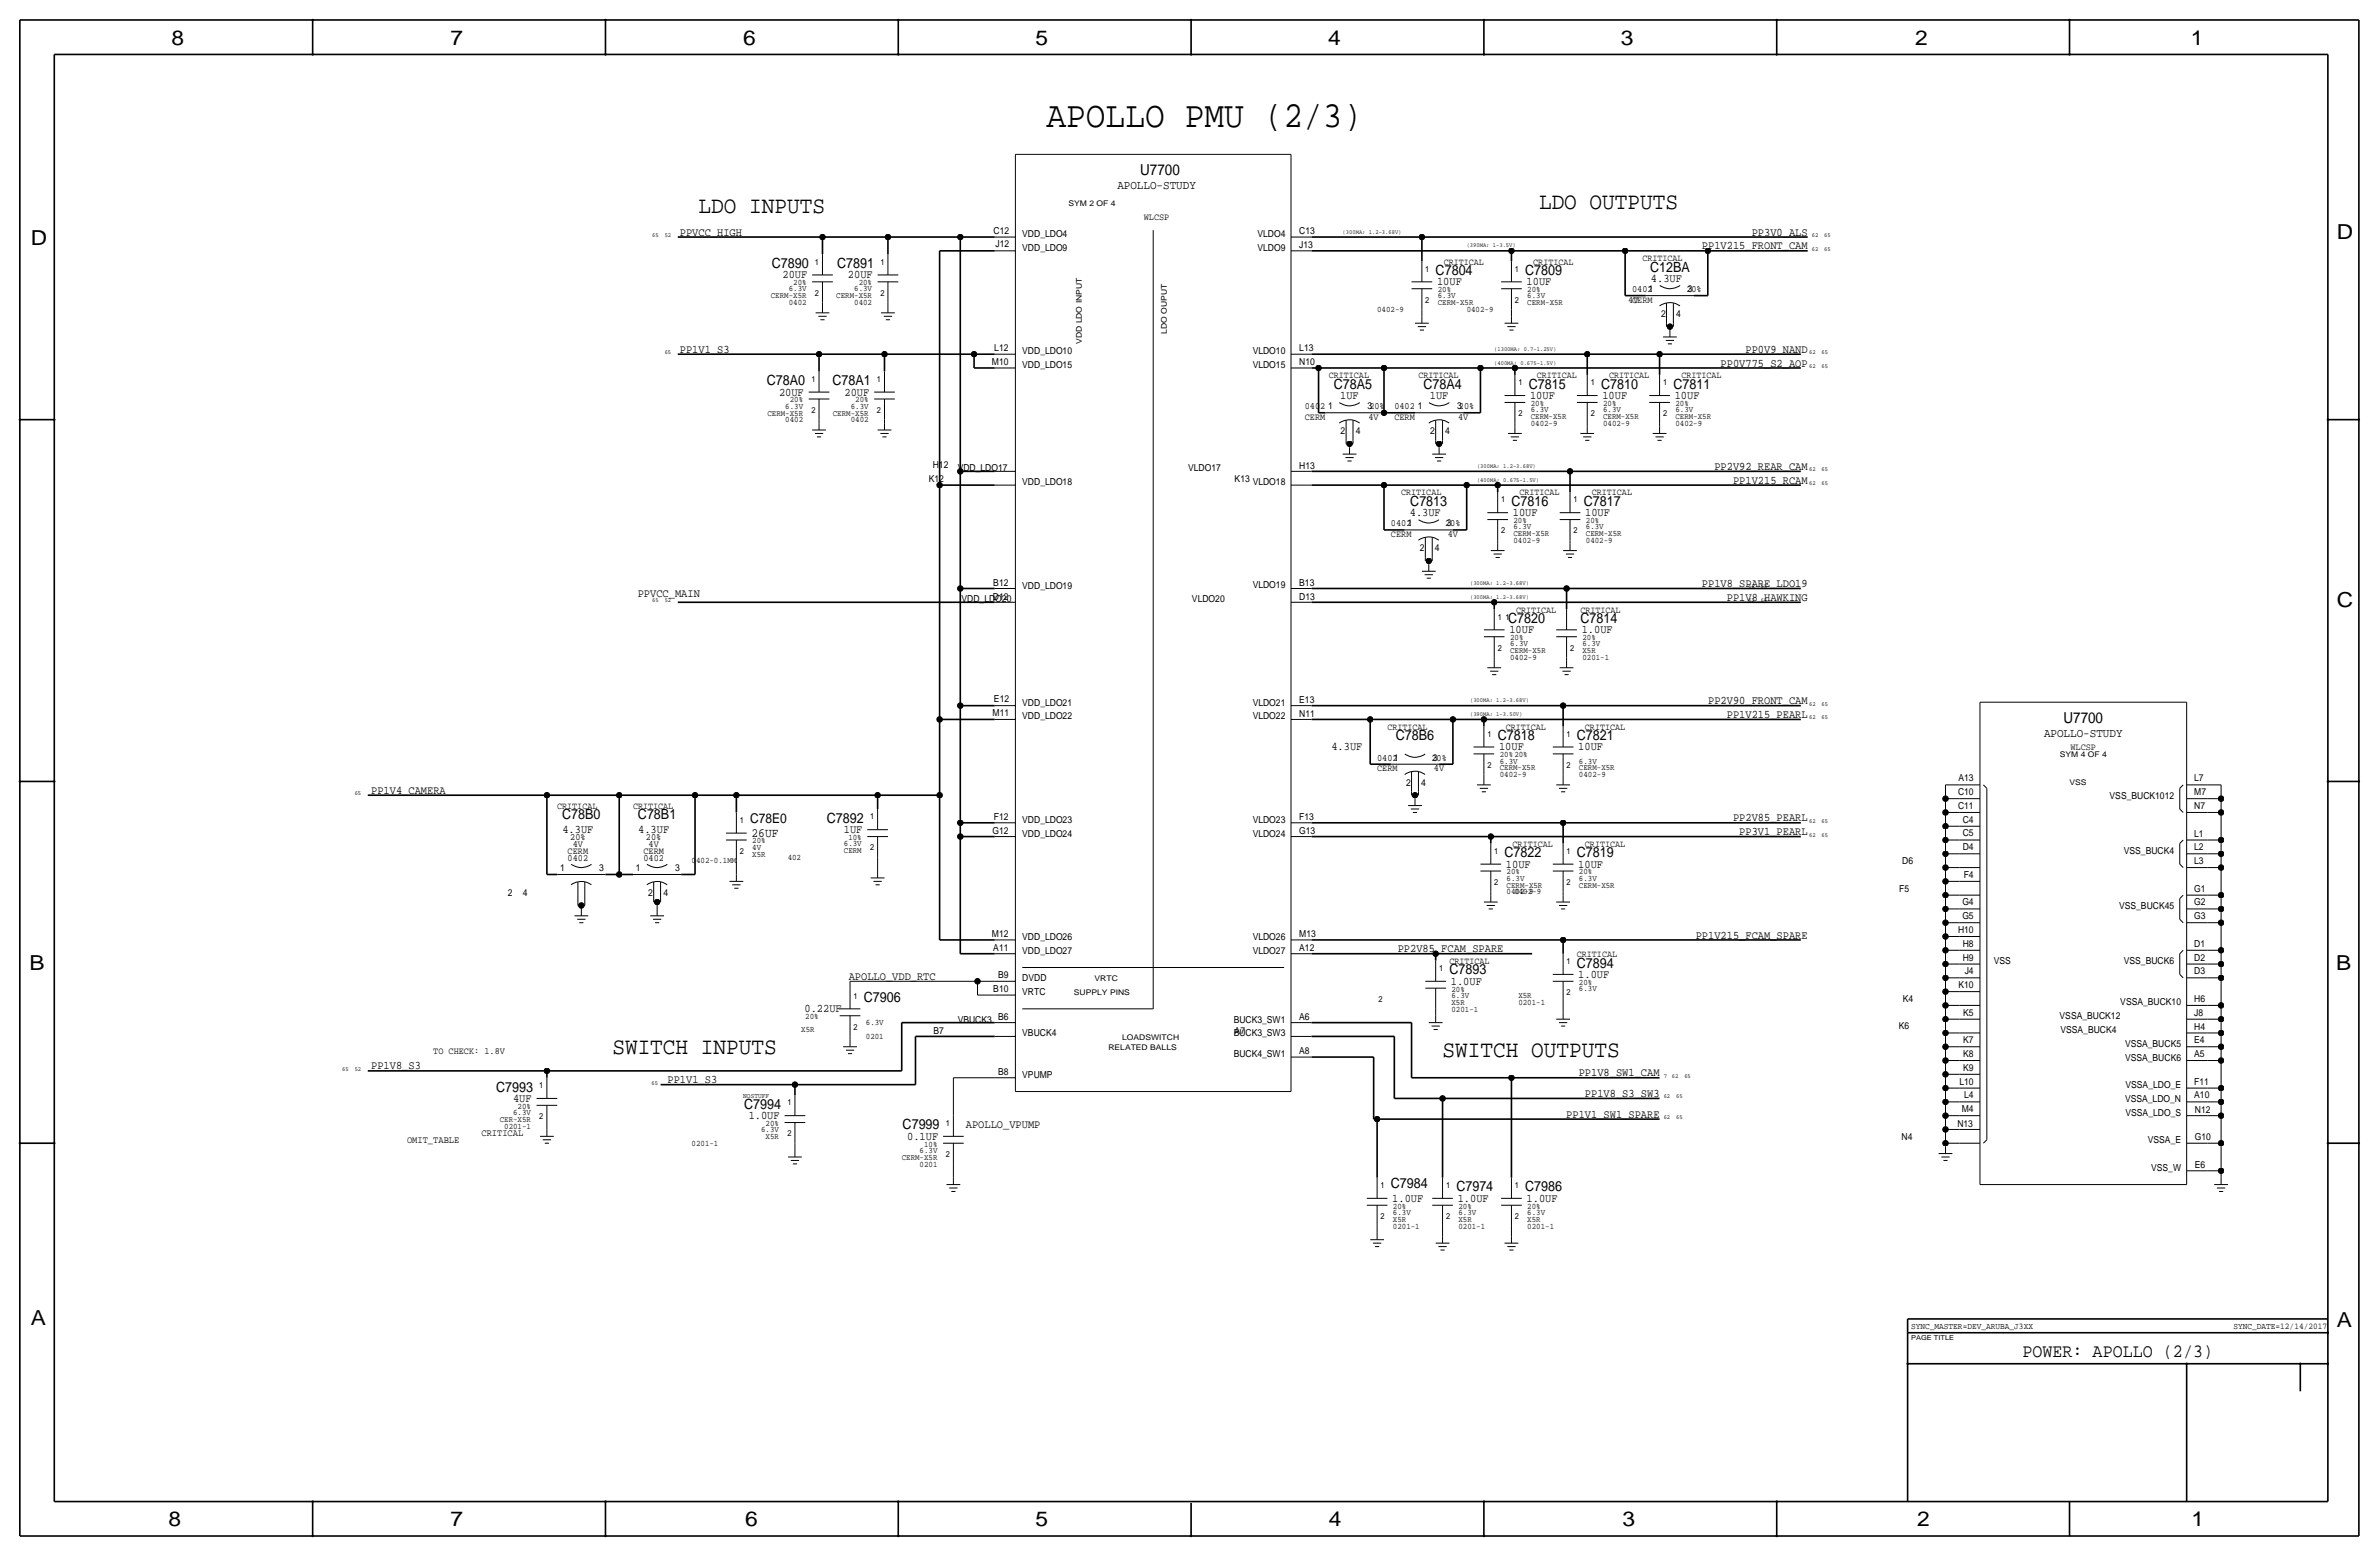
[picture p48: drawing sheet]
<svg xmlns="http://www.w3.org/2000/svg" width="877mm" height="574mm" viewBox="0 0 877 574" stroke-linecap="round" stroke-linejoin="round" font-family="sans-serif">
<defs><g id="words">
<text font-size="13.6" x="385.8" y="46.7">APOLLO PMU (2/3)</text>
<g font-size="8.7">
<text x="567.4" y="77.2">LDO OUTPUTS</text>
<text x="257.5" y="78.5">LDO INPUTS</text>
<text x="225.8" y="388.4">SWITCH INPUTS</text>
<text x="531.8" y="389.6">SWITCH OUTPUTS</text>
</g>
<g font-size="7.6">
<text x="63.2" y="16.5">8</text>
<text x="166.1" y="16.5">7</text>
<text x="274" y="16.5">6</text>
<text x="381.7" y="16.5">5</text>
<text x="489.7" y="16.5">4</text>
<text x="597.6" y="16.5">3</text>
<text x="706.1" y="16.5">2</text>
<text x="807.7" y="16.5">1</text>
<text x="861.5" y="88.1">D</text>
<text x="11.4" y="90.4">D</text>
<text x="861.5" y="223.8">C</text>
<text x="10.8" y="357.6">B</text>
<text x="861.3" y="357.4">B</text>
<text x="11.3" y="488.4">A</text>
<text x="861.5" y="489.2">A</text>
<text x="62.2" y="562.6">8</text>
<text x="166" y="562.6">7</text>
<text x="274.8" y="562.6">6</text>
<text x="381.7" y="562.6">5</text>
<text x="489.9" y="562.6">4</text>
<text x="598.1" y="562.6">3</text>
<text x="706.8" y="562.6">2</text>
<text x="807.9" y="562.6">1</text>
</g>
<text font-size="6.9" x="745.6" y="500.1">POWER: APOLLO (2/3)</text>
<g font-size="5.6">
<text x="420.4" y="64.5">U7700</text>
<text x="760.7" y="266.4">U7700</text>
</g>
<g font-size="5.2">
<text x="284.5" y="98.8">C7890</text>
<text x="308.6" y="98.8">C7891</text>
<text x="529.3" y="101.3">C7804</text>
<text x="562.3" y="101.3">C7809</text>
<text x="608.3" y="100.1">C12BA</text>
<text x="282.7" y="142">C78A0</text>
<text x="306.9" y="142">C78A1</text>
<text x="491.7" y="143.3">C78A5</text>
<text x="524.8" y="143.3">C78A4</text>
<text x="563.6" y="143.3">C7815</text>
<text x="590.2" y="143.3">C7810</text>
<text x="616.9" y="143.3">C7811</text>
<text x="519.9" y="186.4">C7813</text>
<text x="557.2" y="186.4">C7816</text>
<text x="583.9" y="186.4">C7817</text>
<text x="556" y="229.6">C7820</text>
<text x="582.6" y="229.6">C7814</text>
<text x="514.6" y="272.8">C78B6</text>
<text x="552.1" y="272.8">C7818</text>
<text x="581.4" y="272.8">C7821</text>
<text x="207.3" y="302">C78B0</text>
<text x="235.2" y="302">C78B1</text>
<text x="304.8" y="303.3">C7892</text>
<text x="554.7" y="316">C7822</text>
<text x="581.4" y="316">C7819</text>
<text x="534.4" y="359.2">C7893</text>
<text x="581.4" y="356.6">C7894</text>
<text x="318.5" y="369.3">C7906</text>
<text x="182.9" y="402.3">C7993</text>
<text x="274.4" y="408.7">C7994</text>
<text x="332.8" y="416.3">C7999</text>
<text x="512.8" y="437.9">C7984</text>
<text x="536.9" y="439.2">C7974</text>
<text x="562.3" y="439.2">C7986</text>
</g>
<text font-size="5" x="276.6" y="303.3">C78E0</text>
<text font-size="4.7" x="277.1" y="308.4">26UF</text>
<g font-size="4.5">
<text x="411.9" y="69.6">APOLLO-STUDY</text>
<text x="753.6" y="271.5">APOLLO-STUDY</text>
</g>
<g font-size="4.3">
<text x="250.6" y="86.9">PPVCC_HIGH</text>
<text x="645.8" y="86.9">PP3V0_ALS</text>
<text x="627.5" y="91.9">PP1V215_FRONT_CAM</text>
<text x="288.5" y="102.6">20UF</text>
<text x="312.6" y="102.6">20UF</text>
<text x="529.8" y="105.2">10UF</text>
<text x="562.8" y="105.2">10UF</text>
<text x="608.6" y="103.9">4.3UF</text>
<text x="250.6" y="130">PP1V1_S3</text>
<text x="643.5" y="130">PP0V9_NAND</text>
<text x="634.3" y="135.1">PP0V775_S2_AOP</text>
<text x="287.2" y="145.8">20UF</text>
<text x="311.3" y="145.8">20UF</text>
<text x="494.1" y="147.1">1UF</text>
<text x="527.1" y="147.1">1UF</text>
<text x="564.1" y="147.1">10UF</text>
<text x="590.8" y="147.1">10UF</text>
<text x="617.4" y="147.1">10UF</text>
<text x="632" y="173.2">PP2V92_REAR_CAM</text>
<text x="638.9" y="178.3">PP1V215_RCAM</text>
<text x="519.7" y="190.2">4.3UF</text>
<text x="557.7" y="190.2">10UF</text>
<text x="584.4" y="190.2">10UF</text>
<text x="235.1" y="220.2">PPVCC_MAIN</text>
<text x="627.5" y="216.4">PP1V8_SPARE_LDO19</text>
<text x="636.6" y="221.5">PP1V8_HAWKING</text>
<text x="556.5" y="233.4">10UF</text>
<text x="583.1" y="233.4">1.0UF</text>
<text x="629.8" y="259.6">PP2V90_FRONT_CAM</text>
<text x="636.6" y="264.7">PP1V215_PEARL</text>
<text x="490.8" y="276.6">4.3UF</text>
<text x="552.7" y="276.6">10UF</text>
<text x="581.9" y="276.6">10UF</text>
<text x="136.9" y="292.6">PP1V4_CAMERA</text>
<text x="638.9" y="302.8">PP2V85_PEARL</text>
<text x="207.3" y="307.1">4.3UF</text>
<text x="235.3" y="307.1">4.3UF</text>
<text x="311.1" y="307.1">1UF</text>
<text x="641.2" y="307.8">PP3V1_PEARL</text>
<text x="555.2" y="319.8">10UF</text>
<text x="581.9" y="319.8">10UF</text>
<text x="625.2" y="345.9">PP1V215_FCAM_SPARE</text>
<text x="515.3" y="351">PP2V85_FCAM_SPARE</text>
<text x="312.9" y="361.2">APOLLO_VDD_RTC</text>
<text x="534.9" y="363">1.0UF</text>
<text x="581.9" y="360.4">1.0UF</text>
<text x="296.6" y="373.1">0.22UF</text>
<text x="136.9" y="394.2">PP1V8_S3</text>
<text x="246.1" y="399.3">PP1V1_S3</text>
<text x="582" y="396.7">PP1V8_SW1_CAM</text>
<text x="189.2" y="406.1">4UF</text>
<text x="584.3" y="404.4">PP1V8_S3_SW3</text>
<text x="276" y="412.5">1.0UF</text>
<text x="577.4" y="412">PP1V1_SW1_SPARE</text>
<text x="356.1" y="415.8">APOLLO_VPUMP</text>
<text x="334.4" y="420.1">0.1UF</text>
<text x="513.3" y="443">1.0UF</text>
<text x="537.4" y="443">1.0UF</text>
<text x="562.8" y="443">1.0UF</text>
</g>
<g font-size="3.6">
<text x="177.5" y="418.8">CRITICAL</text>
<text x="150.1" y="421.4">OMIT_TABLE</text>
</g>
<g font-size="3.5">
<text x="421.7" y="81">WLCSP</text>
<text x="366.3" y="86.1">C12</text>
<text x="376.9" y="87.4">VDD_LDO4</text>
<text x="463.6" y="87.4">VLDO4</text>
<text x="479" y="86.4">C13</text>
<text x="367" y="91.2">J12</text>
<text x="376.9" y="92.5">VDD_LDO9</text>
<text x="463.6" y="92.5">VLDO9</text>
<text x="479" y="91.4">J13</text>
<text x="532.3" y="97.5">CRITICAL</text>
<text x="565.3" y="97.5">CRITICAL</text>
<text x="605.5" y="96.3">CRITICAL</text>
<text x="601.7" y="107.7">04021</text>
<text x="621.7" y="107.7">20%</text>
<text x="622.2" y="107.7">3</text>
<text x="600.3" y="111.5">4V</text>
<text x="601.7" y="111.5">CERM</text>
<text x="612.4" y="116.8">2</text>
<text x="617.9" y="116.8">4</text>
<text x="366.5" y="129.5">L12</text>
<text x="376.9" y="130.6">VDD_LDO10</text>
<text x="461.8" y="130.6">VLDO10</text>
<text x="479" y="129.5">L13</text>
<text x="365.7" y="134.6">M10</text>
<text x="376.9" y="135.6">VDD_LDO15</text>
<text x="461.8" y="135.6">VLDO15</text>
<text x="479" y="134.6">N10</text>
<text x="489.9" y="139.4">CRITICAL</text>
<text x="522.9" y="139.4">CRITICAL</text>
<text x="566.5" y="139.4">CRITICAL</text>
<text x="593.2" y="139.4">CRITICAL</text>
<text x="619.9" y="139.4">CRITICAL</text>
<text x="481.1" y="154.7">CERM</text>
<text x="481.1" y="150.9">0402</text>
<text x="489.7" y="150.9">1</text>
<text x="504.1" y="150.9">320%</text>
<text x="504.5" y="154.7">4V</text>
<text x="514.1" y="150.9">0402</text>
<text x="514.1" y="154.7">CERM</text>
<text x="522.7" y="150.9">1</text>
<text x="537.2" y="150.9">320%</text>
<text x="537.6" y="154.7">4V</text>
<text x="494.3" y="160">2</text>
<text x="499.8" y="160">4</text>
<text x="527.3" y="160">2</text>
<text x="532.8" y="160">4</text>
<text x="343.9" y="172.5">H12</text>
<text x="353.1" y="173.7">VDD_LDO17</text>
<text x="438" y="173.7">VLDO17</text>
<text x="479" y="172.7">H13</text>
<text x="342.4" y="177.8">K12</text>
<text x="376.9" y="178.8">VDD_LDO18</text>
<text x="455.2" y="177.8">K13</text>
<text x="461.8" y="178.8">VLDO18</text>
<text x="516.6" y="182.6">CRITICAL</text>
<text x="560.2" y="182.6">CRITICAL</text>
<text x="586.9" y="182.6">CRITICAL</text>
<text x="512.8" y="194.1">04021</text>
<text x="512.8" y="197.9">CERM</text>
<text x="532.8" y="194.1">20%</text>
<text x="533.4" y="194.1">3</text>
<text x="533.7" y="197.9">4V</text>
<text x="523.5" y="203.2">2</text>
<text x="529" y="203.2">4</text>
<text x="366.2" y="215.9">B12</text>
<text x="479" y="215.9">B13</text>
<text x="366" y="221">D12</text>
<text x="376.9" y="216.9">VDD_LDO19</text>
<text x="439.4" y="222">VLDO20</text>
<text x="461.8" y="216.9">VLDO19</text>
<text x="479" y="221">D13</text>
<text x="354.5" y="222">VDD_LDO20</text>
<text x="558.9" y="225.8">CRITICAL</text>
<text x="582.6" y="225.8">CRITICAL</text>
<text x="365.9" y="263.9">M11</text>
<text x="366.5" y="258.8">E12</text>
<text x="376.9" y="260.1">VDD_LDO21</text>
<text x="461.8" y="260.1">VLDO21</text>
<text x="479" y="259.1">E13</text>
<text x="376.9" y="265.2">VDD_LDO22</text>
<text x="461.8" y="265.2">VLDO22</text>
<text x="479" y="264.2">N11</text>
<text x="511.5" y="269">CRITICAL</text>
<text x="555.1" y="269">CRITICAL</text>
<text x="584.3" y="269">CRITICAL</text>
<text x="507.7" y="280.4">04021</text>
<text x="527.7" y="280.4">20%</text>
<text x="528.3" y="280.4">3</text>
<text x="763.3" y="276.6">WLCSP</text>
<text x="507.7" y="284.2">CERM</text>
<text x="528.7" y="284.2">4V</text>
<text x="722.1" y="288">A13</text>
<text x="518.4" y="289.6">2</text>
<text x="524" y="289.6">4</text>
<text x="721.9" y="293.1">C10</text>
<text x="808.9" y="293.1">M7</text>
<text x="808.9" y="288">L7</text>
<text x="205.4" y="298.2">CRITICAL</text>
<text x="233.4" y="298.2">CRITICAL</text>
<text x="721.9" y="298.1">C11</text>
<text x="777.7" y="294.4">VSS_BUCK1012</text>
<text x="808.9" y="298.2">N7</text>
<text x="366.4" y="302.3">F12</text>
<text x="376.9" y="303.3">VDD_LDO23</text>
<text x="461.8" y="303.3">VLDO23</text>
<text x="479" y="302.3">F13</text>
<text x="723.6" y="303.2">C4</text>
<text x="210.2" y="309.6">20%</text>
<text x="238.2" y="309.6">20%</text>
<text x="365.8" y="307.3">G12</text>
<text x="376.9" y="308.4">VDD_LDO24</text>
<text x="461.8" y="308.4">VLDO24</text>
<text x="479" y="307.3">G13</text>
<text x="723.6" y="308.3">C5</text>
<text x="808.9" y="308.3">L1</text>
<text x="209.3" y="317.2">0402</text>
<text x="209.3" y="314.7">CERM</text>
<text x="211.2" y="312.2">4V</text>
<text x="237.2" y="317.2">0402</text>
<text x="237.2" y="314.7">CERM</text>
<text x="239.1" y="312.2">4V</text>
<text x="557.7" y="312.2">CRITICAL</text>
<text x="584.3" y="312.2">CRITICAL</text>
<text x="723.6" y="313.4">D4</text>
<text x="783" y="314.7">VSS_BUCK4</text>
<text x="808.9" y="313.4">L2</text>
<text x="206.5" y="321.1">1</text>
<text x="220.9" y="321.1">3</text>
<text x="234.4" y="321.1">1</text>
<text x="248.9" y="321.1">3</text>
<text x="701.3" y="318.5">D6</text>
<text x="724" y="323.6">F4</text>
<text x="808.9" y="318.5">L3</text>
<text x="700.2" y="328.6">F5</text>
<text x="808.9" y="328.7">G1</text>
<text x="187.2" y="330.2">2</text>
<text x="192.8" y="330.2">4</text>
<text x="239" y="330.2">2</text>
<text x="244.6" y="330.2">4</text>
<text x="723.5" y="333.7">G4</text>
<text x="781.3" y="335">VSS_BUCK45</text>
<text x="808.9" y="333.7">G2</text>
<text x="723.5" y="338.8">G5</text>
<text x="808.9" y="338.8">G3</text>
<text x="365.7" y="345.4">M12</text>
<text x="376.9" y="346.5">VDD_LDO26</text>
<text x="461.8" y="346.5">VLDO26</text>
<text x="479" y="345.4">M13</text>
<text x="721.9" y="343.9">H10</text>
<text x="366.2" y="350.5">A11</text>
<text x="376.9" y="351.5">VDD_LDO27</text>
<text x="461.8" y="351.5">VLDO27</text>
<text x="479" y="350.5">A12</text>
<text x="581.4" y="352.8">CRITICAL</text>
<text x="723.6" y="349">H8</text>
<text x="808.9" y="349">D1</text>
<text x="534.4" y="355.3">CRITICAL</text>
<text x="723.6" y="354">H9</text>
<text x="724.3" y="359.1">J4</text>
<text x="735" y="355.3">VSS</text>
<text x="783" y="355.3">VSS_BUCK6</text>
<text x="808.9" y="359.1">D3</text>
<text x="808.9" y="354.1">D2</text>
<text x="366.2" y="365.8">B10</text>
<text x="368" y="360.7">B9</text>
<text x="376.9" y="361.7">DVDD</text>
<text x="722.1" y="364.2">K10</text>
<text x="376.9" y="366.8">VRTC</text>
<text x="701.5" y="369.3">K4</text>
<text x="781.7" y="370.6">VSSA_BUCK10</text>
<text x="808.9" y="369.3">H6</text>
<text x="353.1" y="376.9">VBUCK3</text>
<text x="368" y="375.9">B6</text>
<text x="454.8" y="376.9">BUCK3_SW1</text>
<text x="479" y="375.9">A6</text>
<text x="723.8" y="374.4">K5</text>
<text x="759.3" y="375.7">VSSA_BUCK12</text>
<text x="808.9" y="374.4">J8</text>
<text x="344.1" y="381">B7</text>
<text x="376.9" y="382">VBUCK4</text>
<text x="454.8" y="382">BUCK3_SW3</text>
<text x="455.2" y="381">A7</text>
<text x="700" y="379.4">K6</text>
<text x="759.6" y="380.7">VSSA_BUCK4</text>
<text x="808.9" y="379.5">H4</text>
<text x="159.7" y="388.4">TO CHECK: 1.8V</text>
<text x="454.8" y="389.6">BUCK4_SW1</text>
<text x="479" y="388.6">A8</text>
<text x="723.8" y="389.6">K8</text>
<text x="723.8" y="384.5">K7</text>
<text x="783.4" y="385.8">VSSA_BUCK5</text>
<text x="808.9" y="389.6">A5</text>
<text x="808.9" y="384.6">E4</text>
<text x="723.8" y="394.7">K9</text>
<text x="783.4" y="390.9">VSSA_BUCK6</text>
<text x="368" y="396.2">B8</text>
<text x="376.9" y="397.3">VPUMP</text>
<text x="722.4" y="399.8">L10</text>
<text x="783.6" y="401.1">VSSA_LDO_E</text>
<text x="808.9" y="399.8">F11</text>
<text x="724.2" y="404.9">L4</text>
<text x="783.4" y="406.1">VSSA_LDO_N</text>
<text x="808.9" y="404.9">A10</text>
<text x="723.3" y="409.9">M4</text>
<text x="783.6" y="411.2">VSSA_LDO_S</text>
<text x="809.2" y="410.2">N12</text>
<text x="721.6" y="415.3">N13</text>
<text x="701" y="420.4">N4</text>
<text x="791.8" y="421.4">VSSA_E</text>
<text x="809.2" y="420.4">G10</text>
<text x="793.1" y="431.5">VSS_W</text>
<text x="809.2" y="430.5">E6</text>
</g>
<g font-size="3.2">
<text x="704.5" y="490">SYNC_MASTER=DEV_ARUBA_J3XX</text>
<text x="823.4" y="490">SYNC_DATE=12/14/2017</text>
</g>
<g font-size="3.1">
<text x="300.4" y="97.5">1</text>
<text x="324.6" y="97.5">1</text>
<text x="525.5" y="100.1">1</text>
<text x="558.5" y="100.1">1</text>
<text x="290.8" y="107.4">6.3V</text>
<text x="292.4" y="105.2">20%</text>
<text x="314.9" y="107.4">6.3V</text>
<text x="316.6" y="105.2">20%</text>
<text x="530" y="107.7">20%</text>
<text x="563.1" y="107.7">20%</text>
<text x="284.2" y="110">CERM-X5R</text>
<text x="290.8" y="112.5">0402</text>
<text x="300.4" y="109">2</text>
<text x="308.3" y="110">CERM-X5R</text>
<text x="314.9" y="112.5">0402</text>
<text x="324.6" y="109">2</text>
<text x="525.5" y="111.5">2</text>
<text x="530" y="112.5">CERM-X5R</text>
<text x="530" y="110">6.3V</text>
<text x="558.5" y="111.5">2</text>
<text x="563.1" y="112.5">CERM-X5R</text>
<text x="563.1" y="110">6.3V</text>
<text x="507.7" y="115.1">0402-9</text>
<text x="540.7" y="115.1">0402-9</text>
<text x="299.2" y="140.7">1</text>
<text x="323.3" y="140.7">1</text>
<text x="559.8" y="142">1</text>
<text x="586.4" y="142">1</text>
<text x="613.1" y="142">1</text>
<text x="291.2" y="148.3">20%</text>
<text x="315.3" y="148.3">20%</text>
<text x="564.3" y="149.6">20%</text>
<text x="591" y="149.6">20%</text>
<text x="617.7" y="149.6">20%</text>
<text x="282.9" y="153.2">CERM-X5R</text>
<text x="289.5" y="150.6">6.3V</text>
<text x="289.5" y="155.7">0402</text>
<text x="299.2" y="152.1">2</text>
<text x="307" y="153.2">CERM-X5R</text>
<text x="313.6" y="155.7">0402</text>
<text x="313.6" y="150.6">6.3V</text>
<text x="323.3" y="152.1">2</text>
<text x="559.8" y="153.4">2</text>
<text x="564.3" y="154.4">CERM-X5R</text>
<text x="564.3" y="151.9">6.3V</text>
<text x="586.4" y="153.4">2</text>
<text x="591" y="154.4">CERM-X5R</text>
<text x="591" y="151.9">6.3V</text>
<text x="613.1" y="153.4">2</text>
<text x="617.7" y="151.9">6.3V</text>
<text x="617.7" y="154.4">CERM-X5R</text>
<text x="564.3" y="157">0402-9</text>
<text x="591" y="157">0402-9</text>
<text x="617.7" y="157">0402-9</text>
<text x="553.4" y="185.2">1</text>
<text x="580.1" y="185.2">1</text>
<text x="553.4" y="196.6">2</text>
<text x="558" y="192.8">20%</text>
<text x="558" y="195.1">6.3V</text>
<text x="558" y="197.6">CERM-X5R</text>
<text x="580.1" y="196.6">2</text>
<text x="584.7" y="192.8">20%</text>
<text x="584.7" y="195.1">6.3V</text>
<text x="584.7" y="197.6">CERM-X5R</text>
<text x="558" y="200.2">0402-9</text>
<text x="584.7" y="200.2">0402-9</text>
<text x="552.1" y="228.3">1</text>
<text x="555" y="228.3">1</text>
<text x="552.1" y="239.8">2</text>
<text x="556.7" y="236">20%</text>
<text x="556.7" y="238.3">6.3V</text>
<text x="578.8" y="239.8">2</text>
<text x="583.4" y="236">20%</text>
<text x="583.4" y="238.3">6.3V</text>
<text x="556.7" y="243.3">0402-9</text>
<text x="556.7" y="240.8">CERM-X5R</text>
<text x="583.4" y="240.8">X5R</text>
<text x="583.4" y="243.3">0201-1</text>
<text x="548.3" y="271.5">1</text>
<text x="577.5" y="271.5">1</text>
<text x="552.9" y="279.1">20%20%</text>
<text x="552.9" y="281.4">6.3V</text>
<text x="582.1" y="281.4">6.3V</text>
<text x="548.3" y="283">2</text>
<text x="552.9" y="286.5">0402-9</text>
<text x="552.9" y="284">CERM-X5R</text>
<text x="577.5" y="283">2</text>
<text x="582.1" y="286.5">0402-9</text>
<text x="582.1" y="284">CERM-X5R</text>
<text x="272.7" y="303.3">1</text>
<text x="320.7" y="302">1</text>
<text x="277.3" y="310.9">20%</text>
<text x="311.1" y="311.9">6.3V</text>
<text x="312.8" y="309.6">10%</text>
<text x="272.7" y="314.7">2</text>
<text x="277.3" y="315.7">X5R</text>
<text x="277.3" y="313.2">4V</text>
<text x="290.4" y="317">402</text>
<text x="311.1" y="314.5">CERM</text>
<text x="320.7" y="313.4">2</text>
<text x="550.9" y="314.7">1</text>
<text x="577.5" y="314.7">1</text>
<text x="255" y="318.3">0402-0.1MM</text>
<text x="555.4" y="322.3">20%</text>
<text x="582.1" y="322.3">20%</text>
<text x="550.9" y="326.1">2</text>
<text x="555.4" y="329.7">0402-9</text>
<text x="555.4" y="327.2">CERM-X5R</text>
<text x="555.4" y="324.6">6.3V</text>
<text x="558.3" y="329.7">0402-9</text>
<text x="577.5" y="326.1">2</text>
<text x="582.1" y="324.6">6.3V</text>
<text x="582.1" y="327.2">CERM-X5R</text>
<text x="530.6" y="357.9">1</text>
<text x="577.5" y="355.3">1</text>
<text x="535.1" y="365.5">20%</text>
<text x="582.1" y="363">20%</text>
<text x="582.1" y="365.3">6.3V</text>
<text x="314.7" y="368">1</text>
<text x="508.2" y="369.3">2</text>
<text x="535.1" y="367.8">6.3V</text>
<text x="535.1" y="370.3">X5R</text>
<text x="559.8" y="370.3">0201-1</text>
<text x="559.8" y="367.8">X5R</text>
<text x="577.5" y="366.8">2</text>
<text x="296.8" y="375.7">20%</text>
<text x="319.2" y="378">6.3V</text>
<text x="535.1" y="372.9">0201-1</text>
<text x="295.4" y="380.5">X5R</text>
<text x="314.7" y="379.5">2</text>
<text x="319.2" y="383">0201</text>
<text x="198.8" y="401.1">1</text>
<text x="290.3" y="407.4">1</text>
<text x="184.2" y="413.5">CER-X5R</text>
<text x="189.2" y="411">6.3V</text>
<text x="190.8" y="408.7">20%</text>
<text x="198.8" y="412.5">2</text>
<text x="185.9" y="416.1">0201-1</text>
<text x="280.6" y="417.3">6.3V</text>
<text x="282.3" y="419.9">X5R</text>
<text x="282.3" y="415">20%</text>
<text x="290.3" y="418.8">2</text>
<text x="348.7" y="415">1</text>
<text x="255" y="422.4">0201-1</text>
<text x="339" y="424.9">6.3V</text>
<text x="340.7" y="422.7">10%</text>
<text x="332.4" y="427.5">CERM-X5R</text>
<text x="339" y="430">0201</text>
<text x="348.7" y="426.5">2</text>
<text x="509" y="437.9">1</text>
<text x="533.1" y="437.9">1</text>
<text x="558.5" y="437.9">1</text>
<text x="509" y="449.3">2</text>
<text x="513.5" y="445.5">20%</text>
<text x="513.5" y="447.8">6.3V</text>
<text x="533.1" y="449.3">2</text>
<text x="537.7" y="445.5">20%</text>
<text x="537.7" y="447.8">6.3V</text>
<text x="558.5" y="449.3">2</text>
<text x="563.1" y="445.5">20%</text>
<text x="563.1" y="447.8">6.3V</text>
<text x="513.5" y="452.9">0201-1</text>
<text x="513.5" y="450.3">X5R</text>
<text x="537.7" y="450.3">X5R</text>
<text x="537.7" y="452.9">0201-1</text>
<text x="563.1" y="452.9">0201-1</text>
<text x="563.1" y="450.3">X5R</text>
</g>
<g font-size="2.9">
<text x="393.9" y="75.9">SYM 2 OF 4</text>
<text x="430.2" y="122.9" transform="rotate(-90 430.2 122.9)">LDO OUPUT</text>
<text x="398.8" y="126.7" transform="rotate(-90 398.8 126.7)">VDD LDO INPUT</text>
<text x="759.4" y="279.1">SYM 4 OF 4</text>
<text x="763" y="289.3">VSS</text>
<text x="403.6" y="361.7">VRTC</text>
<text x="395.9" y="366.8">SUPPLY PINS</text>
<text x="413.7" y="383.3">LOADSWITCH</text>
<text x="408.6" y="387.1">RELATED BALLS</text>
</g>
<text font-size="2.6" x="274" y="404.9">NOSTUFF</text>
<text font-size="2.5" x="704.5" y="493.8">PAGE TITLE</text>
<g font-size="2.3">
<text x="240.5" y="87.4">65</text>
<text x="245.1" y="87.4">52</text>
<text x="495" y="86.1">(300MA; 1.2-3.68V)</text>
<text x="668" y="87.4">62</text>
<text x="672.5" y="87.4">65</text>
<text x="540.7" y="91.2">(390MA; 1-3.5V)</text>
<text x="668" y="92.5">62</text>
<text x="672.5" y="92.5">65</text>
<text x="245.1" y="130.6">65</text>
<text x="550.9" y="129.3">(1300MA; 0.7-1.25V)</text>
<text x="666.9" y="130.6">62</text>
<text x="671.5" y="130.6">65</text>
<text x="550.9" y="134.4">(400MA; 0.675-1.5V)</text>
<text x="666.9" y="135.6">62</text>
<text x="671.5" y="135.6">65</text>
<text x="544.5" y="172.5">(300MA; 1.2-3.68V)</text>
<text x="666.9" y="173.7">62</text>
<text x="671.5" y="173.7">65</text>
<text x="544.5" y="177.5">(400MA; 0.675-1.5V)</text>
<text x="667" y="178.8">62</text>
<text x="671.5" y="178.8">65</text>
<text x="542" y="215.6">(300MA; 1.2-3.68V)</text>
<text x="240.5" y="222">65</text>
<text x="245.1" y="222">52</text>
<text x="542" y="220.7">(300MA; 1.2-3.68V)</text>
<text x="644.6" y="222">62</text>
<text x="644.6" y="216.9">62</text>
<text x="649.1" y="222">65</text>
<text x="649.2" y="216.9">65</text>
<text x="542" y="263.9">(390MA; 1-3.50V)</text>
<text x="542" y="258.8">(300MA; 1.2-3.68V)</text>
<text x="667" y="260.1">62</text>
<text x="671.5" y="260.1">65</text>
<text x="667" y="265.2">62</text>
<text x="671.5" y="265.2">65</text>
<text x="130.8" y="293.1">65</text>
<text x="667" y="303.3">62</text>
<text x="671.5" y="303.3">65</text>
<text x="667" y="308.4">62</text>
<text x="671.5" y="308.4">65</text>
<text x="126.2" y="394.7">65</text>
<text x="130.8" y="394.7">52</text>
<text x="240.2" y="399.8">65</text>
<text x="613.4" y="397.3">7</text>
<text x="616.4" y="397.3">62</text>
<text x="621" y="397.3">65</text>
<text x="613.4" y="404.9">62</text>
<text x="617.9" y="404.9">65</text>
<text x="613.4" y="412.5">62</text>
<text x="617.9" y="412.5">65</text>
</g>
</g></defs>
<g fill="none" stroke="#000" stroke-width=".6" stroke-linecap="butt">
<path d="M7.3 7.4v558.8zM7.3 7.4h862.3zM115.3 7.4v12.7zM223.2 7.4v12.7zM331.2 7.4v12.7zM439.1 7.4v12.7zM547.1 7.4v12.7zM655 7.4v12.7zM763 7.4v12.7zM869.6 7.4v558.8zM20 20.1v533.4zM20 20.1h838.2z"/>
<path d="M858.2 20.1v533.4zM249.9 87.4h53.3zM303.2 87.4h24.2zM303.2 87.4v6.3zM327.4 87.4h26.6zM327.4 87.4v6.3zM346.4 92.5v86.3zM346.4 92.5h20.3zM354 87.4v86.3zM354 87.4h12.7zM483.6 92.5h73.6zM483.6 87.4h40.6z"/>
<path d="M524.2 87.4v8.9zM524.2 87.4h142.2zM557.2 92.5h41.9zM557.2 92.5v3.8zM599.1 92.5h30.5zM599.1 92.5v16.5zM629.6 92.5v16.5zM629.6 92.5h36.8zM599.1 109h7.7zM624.5 109h5.1zM249.9 130.6h52.1zM302 130.6h24.1z"/>
<path d="M302 130.6v6.3zM326.1 130.6h33zM326.1 130.6v6.3zM359.1 130.6v5zM359.1 135.6h7.6zM359.1 130.6h7.6zM483.6 135.6h2.5zM483.6 130.6h101.6zM486.1 135.6h24.1zM486.1 135.6v16.5zM510.2 135.6h35.6zM510.2 135.6v16.5z"/>
<path d="M545.8 135.6h12.7zM545.8 135.6v16.5zM558.5 135.6h105.4zM558.5 135.6v2.6zM585.2 130.6h26.6zM585.2 130.6v7.6zM611.8 130.6h52.1zM611.8 130.6v7.6zM7.3 154.7h12.7zM486.1 152.1h2.5zM510.2 152.1h11.5zM539.4 152.1h6.4z"/>
<path d="M858.2 154.7h11.4zM346.4 178.8v86.4zM346.4 178.8h20.3zM354 173.7v43.2zM354 173.7h12.7zM483.6 173.7h95.2zM483.6 178.8h26.6zM510.2 178.8v16.5zM510.2 178.8h30.5zM540.7 178.8h11.4zM540.7 178.8v16.5zM552.1 178.8h111.8z"/>
<path d="M552.1 178.8v2.6zM578.8 173.7h85.1zM578.8 173.7v7.7zM510.2 195.3h7.7zM535.6 195.3h5.1zM354 216.9v43.2zM354 216.9h12.7zM483.6 216.9h93.9zM577.5 216.9h86.4zM577.5 216.9v7.6zM249.9 222h116.8zM483.6 222h67.3z"/>
<path d="M550.9 222h113zM550.9 222v2.5zM346.4 265.2v27.9zM346.4 265.2h20.3zM354 260.1v43.2zM354 260.1h12.7zM483.6 265.2h21.6zM483.6 260.1h92.7zM505.2 265.2h30.4zM505.2 265.2v16.5zM535.6 265.2h11.5zM535.6 265.2v16.5z"/>
<path d="M547.1 265.2h116.8zM547.1 265.2v2.5zM576.3 260.1h87.6zM576.3 260.1v7.6zM7.3 288h12.7zM135.6 293.1h66zM201.6 293.1h26.7zM201.6 293.1v29.2zM228.3 293.1v29.2zM228.3 293.1h27.9zM256.2 293.1h15.3zM256.2 293.1v29.2z"/>
<path d="M271.5 293.1h52zM271.5 293.1v6.4zM323.5 293.1h22.9zM323.5 293.1v5.1zM346.4 293.1v53.4zM505.2 281.7h7.6zM530.6 281.7h5zM858.2 288h11.4zM354 303.3v5.1zM354 303.3h12.7zM354 308.4v43.1zM354 308.4h12.7z"/>
<path d="M483.6 308.4h66zM483.6 303.3h92.7zM549.6 308.4h114.3zM549.6 308.4v2.5zM576.3 303.3h87.6zM576.3 303.3v7.6zM201.6 322.3h3.8zM223.2 322.3h5.1zM228.3 322.3h5.1zM251.2 322.3h5zM346.4 346.5h20.3zM354 351.5h12.7z"/>
<path d="M483.6 346.5h92.7zM483.6 351.5h45.7zM529.3 351.5v2.6zM529.3 351.5h35.5zM576.3 346.5h87.6zM576.3 346.5v5zM332.4 376.9v17.8zM332.4 376.9h34.3zM483.6 376.9h36.8zM520.4 376.9v20.4zM135.6 394.7h66zM201.6 394.7h130.8z"/>
<path d="M201.6 394.7v2.6zM243.5 399.8h49.6zM293.1 399.8h44.4zM293.1 399.8v3.8zM337.5 382v17.8zM337.5 382h29.2zM483.6 382h30.4zM483.6 389.6h22.8zM506.4 389.6v22.9zM514 382v22.9zM520.4 397.3h36.8zM557.2 397.3h54.6z"/>
<path d="M557.2 397.3v36.8zM506.4 412.5h1.3zM507.7 412.5h104.1zM507.7 412.5v21.6zM514 404.9h17.8zM531.8 404.9h80zM531.8 404.9v29.2zM7.3 421.4h12.7zM858.2 421.4h11.4zM703.3 491.2h154.9zM703.3 486.2v5zM703.3 486.2h154.9z"/>
<path d="M703.3 491.2v62.3zM703.3 502.7h154.9zM806.1 502.7v50.8zM848.1 502.7v10.1zM20 553.5h838.2zM115.3 553.5v12.7zM223.2 553.5v12.7zM331.2 553.5v12.7zM439.1 554v12.2zM547.1 553.5v12.7zM655 553.5v12.7zM763 553.5v12.7z"/>
<path d="M7.3 566.2h862.3z"/>
</g>
<g fill="none" stroke="#000" stroke-width=".37">
<path d="M374.3 56.9h101.6zM374.3 56.9v345.4zM475.9 56.9v345.4zM303.2 93.7v7.6zM327.4 93.7v7.6zM366.7 87.4h7.6zM366.7 92.5h7.6zM425.1 84.8v287.1zM475.9 92.5h7.7zM475.9 87.4h7.7zM524.2 96.3v7.6zM557.2 96.3v7.6z"/>
<path d="M299.4 101.3h7.6zM299.4 103.9h7.6zM300.7 115.3h5.1zM301.7 116.6h3zM302.5 117.9h1.5zM303.2 111.5v1.3zM303.2 103.9v7.6zM303.2 112.8v2.5zM323.5 103.9h7.7zM323.5 101.3h7.7zM324.8 115.3h5.1zM325.8 116.6h3.1z"/>
<path d="M326.6 117.9h1.5zM327.4 111.5v1.3zM327.4 112.8v2.5zM327.4 103.9v7.6zM520.4 106.4h7.6zM520.4 103.9h7.6zM521.7 119.1h5zM524.2 114v2.6zM524.2 116.6v2.5zM524.2 106.4v7.6zM553.4 106.4h7.6zM553.4 103.9h7.6z"/>
<path d="M554.7 119.1h5.1zM557.2 114v2.6zM557.2 106.4v7.6zM557.2 116.6v2.5zM606.8 109h17.7zM611.8 112.8a6.4 6.4 0 0 1 7.6 0M611.9 105.2a6.4 6.4 0 0 0 7.5 0M614.4 119.1v1.3zM614.4 111.8v7.3zM616.9 119.1v1.3zM616.9 111.8v7.3zM302 136.9v7.6z"/>
<path d="M326.1 136.9v7.6zM366.7 130.6h7.6zM366.7 135.6h7.6zM475.9 130.6h7.7zM475.9 135.6h7.7zM522.7 120.4h3zM523.4 121.7h1.6zM555.7 120.4h3.1zM556.5 121.7h1.5zM558.5 138.2v7.6zM585.2 138.2v7.6zM611.8 138.2v7.6z"/>
<path d="M613.1 124.2h5.1zM614.1 125.5h3.1zM614.4 120.4h1.2zM614.9 126.7h1.5zM615.6 120.4h1.3zM615.6 120.4v1.3zM615.6 121.7v2.5zM298.1 147.1h7.7zM298.1 144.5h7.7zM299.4 158.5h5.1zM300.4 159.8h3.1zM302 154.7v1.3z"/>
<path d="M302 147.1v7.6zM302 156v2.5zM322.3 144.5h7.6zM322.3 147.1h7.6zM323.5 158.5h5.1zM324.6 159.8h3zM326.1 154.7v1.3zM326.1 156v2.5zM326.1 147.1v7.6zM488.6 152.1h17.8zM493.7 156a6.4 6.4 0 0 1 7.5 0M493.8 148.4a6.4 6.4 0 0 0 7.5 0"/>
<path d="M496.3 154.9v7.4zM498.8 154.9v7.4zM506.4 152.1h3.8zM521.7 152.1h17.7zM526.7 156a6.4 6.4 0 0 1 7.6 0M526.8 148.4a6.4 6.4 0 0 0 7.5 0M529.3 154.9v7.4zM531.8 154.9v7.4zM554.7 148.3h7.6zM554.7 145.8h7.6zM556 159.8h5zM558.5 156v1.2z"/>
<path d="M558.5 148.3v7.7zM558.5 157.2v2.6zM581.4 145.8h7.6zM581.4 148.3h7.6zM582.6 159.8h5.1zM585.2 156v1.2zM585.2 148.3v7.7zM585.2 157.2v2.6zM608 148.3h7.6zM608 145.8h7.6zM609.3 159.8h5.1zM611.8 156v1.2z"/>
<path d="M611.8 148.3v7.7zM611.8 157.2v2.6zM301.2 161h1.5zM325.3 161h1.5zM366.7 173.7h7.6zM366.7 178.8h7.6zM475.9 178.8h7.7zM475.9 173.7h7.7zM495 167.4h5.1zM496 168.7h3.1zM496.3 163.6h1.2zM496.3 162.3v1.3z"/>
<path d="M496.8 169.9h1.5zM497.5 163.6h1.3zM497.5 163.6v1.2zM497.5 164.8v2.6zM498.8 162.3v1.3zM528 167.4h5.1zM529 168.7h3.1zM529.3 163.6h1.3zM529.3 162.3v1.3zM529.8 169.9h1.5zM530.6 163.6h1.2zM530.6 163.6v1.2z"/>
<path d="M530.6 164.8v2.6zM531.8 162.3v1.3zM557 161h3zM557.7 162.3h1.6zM583.6 161h3.1zM584.4 162.3h1.5zM610.3 161h3.1zM611.1 162.3h1.5zM517.9 195.3h17.7zM522.9 199.1a6.4 6.4 0 0 1 7.6 0M523 191.6a6.4 6.4 0 0 0 7.5 0M525.5 198.1v7.4z"/>
<path d="M528 198.1v7.4zM548.3 191.5h7.7zM548.3 189h7.7zM552.1 199.1v1.3zM552.1 181.4v7.6zM552.1 191.5v7.6zM575 189h7.6zM575 191.5h7.6zM578.8 199.1v1.3zM578.8 181.4v7.6zM578.8 191.5v7.6zM366.7 216.9h7.6z"/>
<path d="M475.9 216.9h7.7zM524.2 210.6h5.1zM525.2 211.8h3.1zM525.5 206.8h1.2zM525.5 205.5v1.3zM526 213.1h1.5zM526.7 206.8h1.3zM526.7 206.8v1.2zM526.7 208v2.6zM528 205.5v1.3zM549.6 202.9h5.1zM550.6 204.2h3.1z"/>
<path d="M551.4 205.5h1.5zM552.1 200.4v2.5zM576.3 202.9h5.1zM577.3 204.2h3zM578.1 205.5h1.5zM578.8 200.4v2.5zM366.7 222h7.6zM475.9 222h7.7zM547.1 234.7h7.6zM547.1 232.2h7.6zM550.9 224.5v7.7zM550.9 234.7v7.6z"/>
<path d="M573.7 234.7h7.7zM573.7 232.2h7.7zM577.5 224.5v7.7zM577.5 234.7v7.6zM548.3 246.1h5.1zM549.4 247.4h3zM550.1 248.7h1.5zM550.9 242.3v1.3zM550.9 243.6v2.5zM575 246.1h5.1zM576 247.4h3.1zM576.8 248.7h1.5z"/>
<path d="M577.5 242.3v1.3zM577.5 243.6v2.5zM729.9 258.8v177.8zM729.9 258.8h76.2zM806.1 258.8v177.8zM366.7 260.1h7.6zM366.7 265.2h7.6zM475.9 260.1h7.7zM475.9 265.2h7.7zM517.9 277.9a6.4 6.4 0 0 0 7.5 0M543.3 275.3h7.6zM543.3 277.9h7.6z"/>
<path d="M547.1 267.7v7.6zM547.1 277.9v7.6zM572.5 277.9h7.6zM572.5 275.3h7.6zM576.3 267.7v7.6zM576.3 277.9v7.6zM271.5 299.5v7.6zM323.5 298.2v7.6zM512.8 281.7h17.8zM517.9 285.5a6.4 6.4 0 0 1 7.5 0M519.1 296.9h5.1zM520.1 298.2h3.1z"/>
<path d="M520.4 293.1h1.3zM520.4 291.8v1.3zM520.4 284.5v7.3zM520.9 299.5h1.5zM521.7 293.1h1.2zM521.7 293.1v1.3zM521.7 294.4v2.5zM522.9 291.8v1.3zM522.9 284.5v7.3zM544.5 289.3h5.1zM545.5 290.6h3.1zM546.3 291.8h1.5z"/>
<path d="M547.1 285.5v1.3zM547.1 286.8v2.5zM573.7 289.3h5.1zM574.8 290.6h3zM575.5 291.8h1.5zM576.3 285.5v1.3zM576.3 286.8v2.5zM717.2 289.3h5.1zM717.2 289.3v5.1zM717.2 294.4h5.1zM717.2 294.4v5.1zM717.2 299.5h5.1z"/>
<path d="M717.2 299.5v5zM722.3 289.3h7.6zM722.3 294.4h7.6zM722.3 299.5h7.6zM731.2 289.3l1.3 1.3zM732.5 290.6v129.5zM803.6 290.6v7.6zM803.6 298.2l1.3 1.3zM804.9 289.3l-1.3 1.3zM806.1 294.4h7.7zM806.1 299.5h7.7zM806.1 289.3h7.7z"/>
<path d="M813.8 289.3h5zM813.8 294.4h5zM813.8 299.5h5zM818.8 289.3v5.1zM818.8 294.4v5.1zM818.8 299.5v10.1zM210.6 318.6a6.4 6.4 0 0 0 7.5 0M238.5 318.6a6.4 6.4 0 0 0 7.5 0M267.7 309.6h7.6zM267.7 307.1h7.6zM271.5 317.2v5.1zM271.5 309.6v7.6z"/>
<path d="M319.7 305.8h7.7zM319.7 308.4h7.7zM323.5 316v5.1zM323.5 308.4v7.6zM366.7 303.3h7.6zM366.7 308.4h7.6zM475.9 308.4h7.7zM475.9 303.3h7.7zM545.8 318.5h7.6zM549.6 310.9v7.6zM572.5 318.5h7.6zM576.3 310.9v7.6z"/>
<path d="M717.2 304.5h5.1zM717.2 304.5v5.1zM717.2 309.6h5.1zM717.2 309.6v5.1zM717.2 314.7h5.1zM717.2 314.7v5.1zM717.2 319.8h5.1zM717.2 319.8v5.1zM722.3 309.6h7.6zM722.3 314.7h7.6zM722.3 319.8h7.6zM722.3 304.5h7.6z"/>
<path d="M803.6 310.9v7.6zM803.6 318.5l1.3 1.3zM804.9 309.6l-1.3 1.3zM806.1 319.8h7.7zM806.1 314.7h7.7zM806.1 309.6h7.7zM813.8 309.6h5zM813.8 314.7h5zM813.8 319.8h5zM818.8 309.6v5.1zM818.8 314.7v5.1zM818.8 319.8v10.1z"/>
<path d="M205.4 322.3h17.8zM210.5 326.1a6.4 6.4 0 0 1 7.5 0M211.8 337.6h5.1zM212.8 338.8h3zM213.1 333.8h1.2zM213.1 332.5v1.3zM213.1 325.1v7.4zM214.3 333.8h1.3zM214.3 333.8v1.2zM214.3 335v2.6zM215.6 332.5v1.3zM215.6 325.1v7.4z"/>
<path d="M233.4 322.3h17.8zM238.5 326.1a6.4 6.4 0 0 1 7.5 0M239.7 337.6h5.1zM240.7 338.8h3.1zM241 332.5h1.3zM241 325.1v7.4zM242.3 332.5h1.2zM242.3 332.5v2.5zM242.3 335v2.6zM243.5 325.1v7.4zM268.9 324.9h5.1zM270 326.1h3z"/>
<path d="M270.7 327.4h1.5zM271.5 322.3v2.6zM321 323.6h5.1zM322 324.9h3.1zM322.8 326.1h1.5zM323.5 321.1v2.5zM545.8 321.1h7.6zM547.1 332.5h5zM548.1 333.8h3zM548.8 335h1.6zM549.6 328.7v1.2zM549.6 329.9v2.6z"/>
<path d="M549.6 321.1v7.6zM572.5 321.1h7.6zM573.7 332.5h5.1zM574.8 333.8h3zM575.5 335h1.5zM576.3 328.7v1.2zM576.3 329.9v2.6zM576.3 321.1v7.6zM717.2 324.9h5.1zM717.2 324.9v5zM717.2 329.9h5.1zM717.2 329.9v5.1z"/>
<path d="M717.2 335h5.1zM717.2 335v5.1zM722.3 335h7.6zM722.3 329.9h7.6zM722.3 324.9h7.6zM803.6 331.2v7.6zM803.6 338.8l1.3 1.3zM804.9 329.9l-1.3 1.3zM806.1 329.9h7.7zM806.1 335h7.7zM813.8 329.9h5zM813.8 335h5z"/>
<path d="M818.8 329.9v5.1zM818.8 335v5.1zM213.6 340.1h1.5zM241.5 340.1h1.5zM366.7 351.5h7.6zM366.7 346.5h7.6zM376.9 356.6h96.5zM475.9 351.5h7.7zM475.9 346.5h7.7zM529.3 354.1v7.6zM572.5 359.2h7.6zM576.3 351.5v7.7z"/>
<path d="M717.2 340.1h5.1zM717.2 340.1v5.1zM717.2 345.2h5.1zM717.2 345.2v5.1zM717.2 350.3h5.1zM717.2 350.3v5zM717.2 355.3h5.1zM717.2 355.3v5.1zM722.3 355.3h7.6zM722.3 350.3h7.6zM722.3 340.1h7.6zM722.3 345.2h7.6z"/>
<path d="M803.6 359.2l1.3 1.2zM803.6 351.5v7.7zM804.9 350.3l-1.3 1.2zM806.1 355.3h7.7zM806.1 350.3h7.7zM806.1 340.1h7.7zM813.8 340.1h5zM813.8 350.3h5zM813.8 355.3h5zM818.8 340.1v10.2zM818.8 350.3v5zM818.8 355.3v5.1z"/>
<path d="M309.6 374.4h7.6zM309.6 371.9h7.6zM313.4 361.7h47zM313.4 361.7v2.5zM313.4 364.2v7.7zM313.4 374.4v7.6zM360.4 361.7v5.1zM360.4 361.7h6.3zM360.4 366.8h6.3zM366.7 376.9h7.6zM366.7 361.7h7.6zM366.7 366.8h7.6z"/>
<path d="M376.9 371.9h48.2zM475.9 376.9h7.7zM525.5 364.2h7.6zM525.5 361.7h7.6zM526.7 376.9h5.1zM527.8 378.2h3zM528.5 379.5h1.5zM529.3 371.9v2.5zM529.3 364.2v7.7zM529.3 374.4v2.5zM572.5 361.7h7.6zM573.7 375.7h5.1z"/>
<path d="M574.8 376.9h3zM575.5 378.2h1.5zM576.3 369.3v3.8zM576.3 361.7v7.6zM576.3 373.1v2.6zM717.2 360.4h5.1zM717.2 360.4v5.1zM717.2 365.5h5.1zM717.2 365.5v5.1zM717.2 370.6h5.1zM717.2 370.6v5.1zM717.2 375.7h5.1z"/>
<path d="M717.2 375.7v5zM722.3 375.7h7.6zM722.3 370.6h7.6zM722.3 360.4h7.6zM722.3 365.5h7.6zM806.1 375.7h7.7zM806.1 370.6h7.7zM806.1 360.4h7.7zM813.8 360.4h5zM813.8 370.6h5zM813.8 375.7h5zM818.8 360.4v10.2z"/>
<path d="M818.8 370.6v5.1zM818.8 375.7v5zM201.6 397.3v7.6zM310.8 385.8h5.1zM311.9 387.1h3zM312.6 388.4h1.5zM313.4 382v1.3zM313.4 383.3v2.5zM351.5 397.3h15.2zM351.5 397.3v13.9zM366.7 397.3h7.6zM366.7 382h7.6z"/>
<path d="M475.9 389.6h7.7zM475.9 382h7.7zM717.2 380.7h5.1zM717.2 380.7v5.1zM717.2 385.8h5.1zM717.2 385.8v5.1zM717.2 390.9h5.1zM717.2 390.9v5.1zM717.2 396h5.1zM717.2 396v5.1zM722.3 396h7.6zM722.3 390.9h7.6z"/>
<path d="M722.3 385.8h7.6zM722.3 380.7h7.6zM806.1 385.8h7.7zM806.1 390.9h7.7zM806.1 380.7h7.7zM813.8 380.7h5zM813.8 385.8h5zM813.8 390.9h5zM818.8 380.7v5.1zM818.8 385.8v5.1zM818.8 390.9v10.2zM197.8 404.9h7.6z"/>
<path d="M197.8 407.4h7.6zM199.1 418.8h5.1zM201.6 415v1.3zM201.6 407.4v7.6zM201.6 416.3v2.5zM289.3 413.8h7.6zM289.3 411.2h7.6zM293.1 403.6v7.6zM293.1 413.8v7.6zM347.7 418.8h7.6zM351.5 411.2v7.6zM374.3 402.3h101.6z"/>
<path d="M717.2 401.1h5.1zM717.2 401.1v5zM717.2 406.1h5.1zM717.2 406.1v5.1zM717.2 411.2v5.1zM717.2 416.3h5.1zM717.2 416.3v5.1zM717.2 411.2h5.1zM722.3 411.2h7.6zM722.3 406.1h7.6zM722.3 401.1h7.6zM722.3 416.3h7.6z"/>
<path d="M806.1 406.1h7.7zM806.1 411.2h7.7zM806.1 401.1h7.7zM813.8 401.1h5zM813.8 406.1h5zM813.8 411.2h5zM818.8 401.1v5zM818.8 406.1v5.1zM818.8 411.2v10.2zM200.1 420.1h3zM200.9 421.4h1.5zM290.5 426.5h5.1z"/>
<path d="M291.5 427.7h3.1zM292.3 429h1.5zM293.1 421.4v2.5zM293.1 423.9v2.6zM347.7 421.4h7.6zM348.9 436.6h5.1zM350 437.9h3zM350.7 439.2h1.5zM351.5 429v5.1zM351.5 421.4v7.6zM351.5 434.1v2.5zM507.7 434.1v7.6z"/>
<path d="M531.8 434.1v7.6zM557.2 434.1v7.6zM714.7 425.2h5.1zM715.7 426.5h3.1zM716.5 427.7h1.5zM717.2 421.4h5.1zM717.2 421.4v1.3zM717.2 422.7v2.5zM722.3 421.4h7.6zM729.9 436.6h76.2zM732.5 420.1l-1.3 1.3zM806.1 431.5h7.7z"/>
<path d="M806.1 421.4h7.7zM813.8 421.4h5zM813.8 431.5h5zM816.3 436.6h5.1zM817.3 437.9h3.1zM818.1 439.2h1.5zM818.8 421.4v10.1zM818.8 431.5v2.6zM818.8 434.1v2.5zM503.9 444.2h7.6zM503.9 441.7h7.6zM505.2 456.9h5z"/>
<path d="M506.2 458.2h3zM506.9 459.5h1.6zM507.7 451.9v2.5zM507.7 454.4v2.5zM507.7 444.2v7.7zM528 444.2h7.6zM528 441.7h7.6zM529.3 458.2h5.1zM530.3 459.5h3.1zM531.8 451.9v3.8zM531.8 444.2v7.7zM531.8 455.7v2.5z"/>
<path d="M553.4 444.2h7.6zM553.4 441.7h7.6zM554.7 458.2h5.1zM555.7 459.5h3.1zM557.2 451.9v3.8zM557.2 444.2v7.7zM557.2 455.7v2.5zM531.1 460.8h1.5zM556.5 460.8h1.5z"/>
</g>
<g fill="#000" stroke="#000" stroke-width=".37">
<path d="M115.1 7.2h.4v.3h-.4zM115.1 19.9h.4v.3h-.4zM223 7.2h.4v.3h-.4zM223 19.9h.4v.3h-.4zM331 19.9h.4v.3h-.4zM331 7.2h.4v.3h-.4zM438.9 7.2h.4v.3h-.4zM438.9 19.9h.4v.3h-.4zM546.9 7.2h.4v.3h-.4zM546.9 19.9h.4v.3h-.4zM654.8 19.9h.4v.3h-.4zM654.8 7.2h.4v.3h-.4z"/>
<path d="M762.8 19.9h.4v.3h-.4zM762.8 7.2h.4v.3h-.4zM7.1 154.5h.4v.4h-.4zM19.8 154.5h.4v.4h-.4zM858 154.5h.4v.4h-.4zM869.5 154.5h.3v.4h-.3zM7.1 287.9h.4v.3h-.4zM19.8 287.9h.4v.3h-.4zM858 287.9h.4v.3h-.4zM869.5 287.9h.3v.3h-.3zM7.1 421.2h.4v.4h-.4zM19.8 421.2h.4v.4h-.4z"/>
<path d="M858 421.2h.4v.4h-.4zM869.5 421.2h.3v.4h-.3zM858 491.1h.4v.3h-.4zM703.1 502.5h.4v.3h-.4zM806 502.5h.3v.3h-.3zM847.9 502.5h.3v.3h-.3zM858 502.5h.4v.3h-.4zM115.1 553.3h.4v.3h-.4zM223 553.3h.4v.3h-.4zM331 553.3h.4v.3h-.4zM546.9 553.3h.4v.3h-.4zM654.8 553.3h.4v.3h-.4z"/>
<path d="M115.1 566h.4v.3h-.4zM223 566h.4v.3h-.4zM331 566h.4v.3h-.4zM438.9 566h.4v.3h-.4zM546.9 566h.4v.3h-.4zM654.8 566h.4v.3h-.4z"/>
<circle cx="303.2" cy="87.4" r="1.02"/>
<circle cx="327.4" cy="87.4" r="1.02"/>
<circle cx="354" cy="87.4" r="1.02"/>
<circle cx="524.2" cy="87.4" r="1.02"/>
<circle cx="557.2" cy="92.5" r="1.02"/>
<circle cx="599.1" cy="92.5" r="1.02"/>
<circle cx="629.6" cy="92.5" r="1.02"/>
<circle cx="302" cy="130.6" r="1.02"/>
<circle cx="326.1" cy="130.6" r="1.02"/>
<circle cx="359.1" cy="130.6" r="1.02"/>
<circle cx="486.1" cy="135.6" r="1.02"/>
<circle cx="510.2" cy="135.6" r="1.02"/>
<circle cx="545.8" cy="135.6" r="1.02"/>
<circle cx="558.5" cy="135.6" r="1.02"/>
<circle cx="585.2" cy="130.6" r="1.02"/>
<circle cx="611.8" cy="130.6" r="1.02"/>
<circle cx="615.6" cy="120.4" r="1.02"/>
<circle cx="510.2" cy="152.1" r="1.02"/>
<circle cx="346.4" cy="178.8" r="1.02"/>
<circle cx="354" cy="173.7" r="1.02"/>
<circle cx="497.5" cy="163.6" r="1.02"/>
<circle cx="510.2" cy="178.8" r="1.02"/>
<circle cx="530.6" cy="163.6" r="1.02"/>
<circle cx="540.7" cy="178.8" r="1.02"/>
<circle cx="552.1" cy="178.8" r="1.02"/>
<circle cx="578.8" cy="173.7" r="1.02"/>
<circle cx="354" cy="216.9" r="1.02"/>
<circle cx="526.7" cy="206.8" r="1.02"/>
<circle cx="577.5" cy="216.9" r="1.02"/>
<circle cx="550.9" cy="222" r="1.02"/>
<circle cx="346.4" cy="265.2" r="1.02"/>
<circle cx="354" cy="260.1" r="1.02"/>
<circle cx="505.2" cy="265.2" r="1.02"/>
<circle cx="535.6" cy="265.2" r="1.02"/>
<circle cx="547.1" cy="265.2" r="1.02"/>
<circle cx="576.3" cy="260.1" r="1.02"/>
<circle cx="201.6" cy="293.1" r="1.02"/>
<circle cx="228.3" cy="293.1" r="1.02"/>
<circle cx="256.2" cy="293.1" r="1.02"/>
<circle cx="271.5" cy="293.1" r="1.02"/>
<circle cx="323.5" cy="293.1" r="1.02"/>
<circle cx="346.4" cy="293.1" r="1.02"/>
<circle cx="521.7" cy="293.1" r="1.02"/>
<circle cx="717.2" cy="294.4" r="1.02"/>
<circle cx="717.2" cy="299.5" r="1.02"/>
<circle cx="818.8" cy="299.5" r="1.02"/>
<circle cx="818.8" cy="294.4" r="1.02"/>
<circle cx="354" cy="303.3" r="1.02"/>
<circle cx="354" cy="308.4" r="1.02"/>
<circle cx="549.6" cy="308.4" r="1.02"/>
<circle cx="576.3" cy="303.3" r="1.02"/>
<circle cx="717.2" cy="309.6" r="1.02"/>
<circle cx="717.2" cy="314.7" r="1.02"/>
<circle cx="717.2" cy="304.5" r="1.02"/>
<circle cx="717.2" cy="319.8" r="1.02"/>
<circle cx="818.8" cy="319.8" r="1.02"/>
<circle cx="818.8" cy="314.7" r="1.02"/>
<circle cx="818.8" cy="309.6" r="1.02"/>
<circle cx="214.3" cy="333.8" r="1.02"/>
<circle cx="228.3" cy="322.3" r="1.02"/>
<circle cx="242.3" cy="332.5" r="1.02"/>
<circle cx="717.2" cy="329.9" r="1.02"/>
<circle cx="717.2" cy="335" r="1.02"/>
<circle cx="717.2" cy="324.9" r="1.02"/>
<circle cx="818.8" cy="335" r="1.02"/>
<circle cx="818.8" cy="329.9" r="1.02"/>
<circle cx="529.3" cy="351.5" r="1.02"/>
<circle cx="576.3" cy="346.5" r="1.02"/>
<circle cx="717.2" cy="345.2" r="1.02"/>
<circle cx="717.2" cy="355.3" r="1.02"/>
<circle cx="717.2" cy="350.3" r="1.02"/>
<circle cx="717.2" cy="340.1" r="1.02"/>
<circle cx="818.8" cy="355.3" r="1.02"/>
<circle cx="818.8" cy="340.1" r="1.02"/>
<circle cx="818.8" cy="350.3" r="1.02"/>
<circle cx="360.4" cy="361.7" r="1.02"/>
<circle cx="717.2" cy="365.5" r="1.02"/>
<circle cx="717.2" cy="375.7" r="1.02"/>
<circle cx="717.2" cy="360.4" r="1.02"/>
<circle cx="717.2" cy="370.6" r="1.02"/>
<circle cx="818.8" cy="370.6" r="1.02"/>
<circle cx="818.8" cy="360.4" r="1.02"/>
<circle cx="818.8" cy="375.7" r="1.02"/>
<circle cx="201.6" cy="394.7" r="1.02"/>
<circle cx="293.1" cy="399.8" r="1.02"/>
<circle cx="557.2" cy="397.3" r="1.02"/>
<circle cx="717.2" cy="396" r="1.02"/>
<circle cx="717.2" cy="380.7" r="1.02"/>
<circle cx="717.2" cy="390.9" r="1.02"/>
<circle cx="717.2" cy="385.8" r="1.02"/>
<circle cx="818.8" cy="385.8" r="1.02"/>
<circle cx="818.8" cy="390.9" r="1.02"/>
<circle cx="818.8" cy="380.7" r="1.02"/>
<circle cx="507.7" cy="412.5" r="1.02"/>
<circle cx="531.8" cy="404.9" r="1.02"/>
<circle cx="717.2" cy="411.2" r="1.02"/>
<circle cx="717.2" cy="401.1" r="1.02"/>
<circle cx="717.2" cy="416.3" r="1.02"/>
<circle cx="717.2" cy="406.1" r="1.02"/>
<circle cx="818.8" cy="406.1" r="1.02"/>
<circle cx="818.8" cy="401.1" r="1.02"/>
<circle cx="818.8" cy="411.2" r="1.02"/>
<circle cx="717.2" cy="421.4" r="1.02"/>
<circle cx="818.8" cy="421.4" r="1.02"/>
<circle cx="818.8" cy="431.5" r="1.02"/>
</g>
<use href="#words"/>
</svg>
